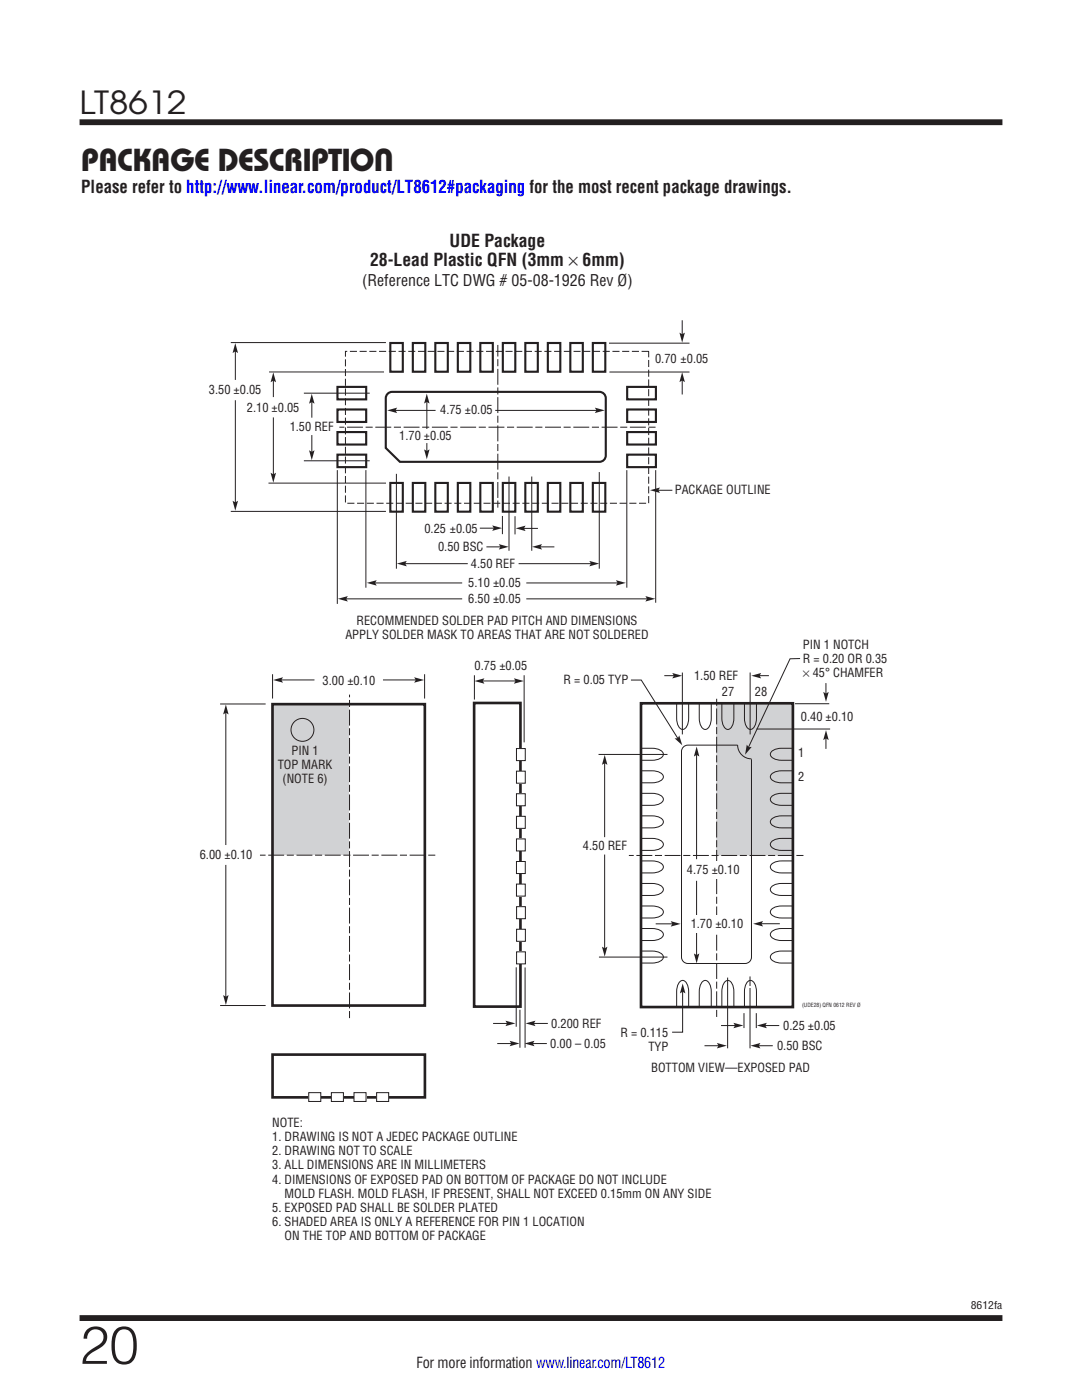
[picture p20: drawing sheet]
<svg xmlns="http://www.w3.org/2000/svg" width="216mm" height="279mm" viewBox="0 0 216 279" stroke-linecap="round" stroke-linejoin="round" font-family="sans-serif">
<defs><g id="words">
<text font-size="10.6" fill="#231f20" x="15.9" y="272.2">20</text>
<g font-size="6.3" fill="#231f20">
<text x="15.9" y="22.8">LT8612</text>
<text x="16.2" y="34.1">PACKAGE DESCRIPTION</text>
</g>
<g font-size="3.5" fill="#231f20">
<text x="16.2" y="38.5">Please refer to http://www.linear.com/product/LT8612#packaging for the most recent package drawings.</text>
<text x="73.8" y="53.1">28-Lead Plastic QFN (3mm × 6mm)</text>
<text x="89.7" y="49.2">UDE Package</text>
</g>
<text font-size="3.2" fill="#231f20" x="72.3" y="57">(Reference LTC DWG # 05-08-1926 Rev Ø)</text>
<text font-size="3" fill="#231f20" x="83.1" y="273.1">For more information www.linear.com/LT8612</text>
<g font-size="2.5" fill="#231f20">
<text x="130.7" y="72.4">0.70 ±0.05</text>
<text x="41.7" y="78.7">3.50 ±0.05</text>
<text x="49.3" y="82.1">2.10 ±0.05</text>
<text x="87.8" y="82.7">4.75 ±0.05</text>
<text x="57.8" y="86.1">1.50 REF</text>
<text x="79.7" y="87.9">1.70 ±0.05</text>
<text x="134.7" y="98.7">PACKAGE OUTLINE</text>
<text x="84.7" y="106.3">0.25 ±0.05</text>
<text x="87.4" y="110">0.50 BSC</text>
<text x="94" y="113.3">4.50 REF</text>
<text x="93.4" y="117.1">5.10 ±0.05</text>
<text x="71.1" y="124.6">RECOMMENDED SOLDER PAD PITCH AND DIMENSIONS</text>
<text x="93.4" y="120.3">6.50 ±0.05</text>
<text x="68.9" y="127.5">APPLY SOLDER MASK TO AREAS THAT ARE NOT SOLDERED</text>
<text x="160.2" y="129.5">PIN 1 NOTCH</text>
<text x="64.4" y="136.6">3.00 ±0.10</text>
<text x="94.7" y="133.7">0.75 ±0.05</text>
<text x="112.5" y="136.5">R = 0.05 TYP</text>
<text x="138.5" y="135.7">1.50 REF</text>
<text x="160.2" y="132.4">R = 0.20 OR 0.35</text>
<text x="160.2" y="135.2">× 45° CHAMFER</text>
<text x="144.1" y="139">27</text>
<text x="150.6" y="139">28</text>
<text x="159.8" y="143.8">0.40 ±0.10</text>
<text x="55.4" y="153.5">TOP MARK</text>
<text x="58.2" y="150.7">PIN 1</text>
<text x="159.3" y="151.1">1</text>
<text x="159.3" y="155.8">2</text>
<text x="56.4" y="156.3">(NOTE 6)</text>
<text x="39.9" y="171.5">6.00 ±0.10</text>
<text x="116.3" y="169.6">4.50 REF</text>
<text x="137.1" y="174.5">4.75 ±0.10</text>
<text x="137.8" y="185.2">1.70 ±0.10</text>
<text x="109.8" y="209.1">0.00 – 0.05</text>
<text x="110" y="205.1">0.200 REF</text>
<text x="123.8" y="207">R = 0.115</text>
<text x="129.4" y="209.8">TYP</text>
<text x="155.1" y="209.6">0.50 BSC</text>
<text x="156.3" y="205.5">0.25 ±0.05</text>
<text x="129.9" y="213.9">BOTTOM VIEW—EXPOSED PAD</text>
<text x="54.3" y="224.9">NOTE:</text>
<text x="54.3" y="227.7">1. DRAWING IS NOT A JEDEC PACKAGE OUTLINE</text>
<text x="54.3" y="230.6">2. DRAWING NOT TO SCALE</text>
<text x="54.3" y="233.4">3. ALL DIMENSIONS ARE IN MILLIMETERS</text>
<text x="54.3" y="236.2">4. DIMENSIONS OF EXPOSED PAD ON BOTTOM OF PACKAGE DO NOT INCLUDE</text>
<text x="56.8" y="239">MOLD FLASH. MOLD FLASH, IF PRESENT, SHALL NOT EXCEED 0.15mm ON ANY SIDE</text>
<text x="54.3" y="241.8">5. EXPOSED PAD SHALL BE SOLDER PLATED</text>
<text x="54.3" y="244.7">6. SHADED AREA IS ONLY A REFERENCE FOR PIN 1 LOCATION</text>
<text x="56.8" y="247.5">ON THE TOP AND BOTTOM OF PACKAGE</text>
</g>
<text font-size="2.1" fill="#231f20" x="193.7" y="261.2">8612fa</text>
<text font-size="1.1" fill="#231f20" x="160" y="201">(UDE28) QFN 0612 REV Ø</text>
</g></defs>
<path d="M15.9 24.4h184.1M15.9 263h184.1" fill="none" stroke="#231f20" stroke-width="1.2" stroke-linecap="butt"/>
<path d="M39.9 46.1h137.2v204.8h-137.2z" fill="#fff"/>
<g fill="#d1d2d4">
<path d="M142.9 140.4h15.3v30.3h-15.3z"/>
<path d="M54.3 140.5h15.4v30.1h-15.4z"/>
</g>
<path d="M54.4 140.5h30.4v60.2h-30.4z" fill="none" stroke="#231f20" stroke-width=".53"/>
<g fill="none" stroke="#231f20" stroke-width=".2">
<path d="M54.4 134.6v4.8M55.9 135.7h6.9M84.7 134.6v4.8M94.7 134.8v4.8M104.6 134.8v13.4"/>
<circle cx="60.4" cy="145.7" r="2.29"/>
</g>
<path d="M54.5 135.7l2-.5-.4 .5 .4 .5z" fill="#231f20"/>
<path d="M76.4 135.7h6.8" fill="none" stroke="#231f20" stroke-width=".2"/>
<path d="M82.6 135.2l2 .5-2 .5 .4-.5z" fill="#231f20"/>
<path d="M43.9 140.5h9.1M45.1 172.6v26.6M43.9 200.7h9.1" fill="none" stroke="#231f20" stroke-width=".2"/>
<path d="M44.5 198.6l.6 .3 .5-.3-.5 2z" fill="#231f20"/>
<path d="M45.1 142v26.6" fill="none" stroke="#231f20" stroke-width=".2"/>
<path d="M45.1 140.6l.5 2-.5-.3-.6 .3z" fill="#231f20"/>
<path d="M151.3 134.8h2.1" fill="none" stroke="#231f20" stroke-width=".2"/>
<path d="M149.9 134.9l2-.6-.3 .6 .3 .5z" fill="#231f20"/>
<path d="M132.6 134.8h2.1" fill="none" stroke="#231f20" stroke-width=".2"/>
<path d="M134.1 134.3l2 .6-2 .5 .4-.5z" fill="#231f20"/>
<path d="M151.7 184.3h3.9" fill="none" stroke="#231f20" stroke-width=".2"/>
<path d="M150.3 184.4l2-.6-.4 .6 .4 .5z" fill="#231f20"/>
<path d="M130.8 184.4h3.6" fill="none" stroke="#231f20" stroke-width=".2"/>
<path d="M133.8 183.8l2 .6-2 .5 .4-.5z" fill="#231f20"/>
<path d="M164.8 136.3v2.4M119.4 150.6h13.8M150.9 145.5h14.7M158.6 140.4h6.9M119.5 191h13.7" fill="none" stroke="#231f20" stroke-width=".2"/>
<path d="M164.3 138.1l.5 .3 .6-.3-.6 2z" fill="#231f20"/>
<path d="M164.8 147.1v2.4" fill="none" stroke="#231f20" stroke-width=".2"/>
<path d="M164.8 145.7l.6 2-.6-.3-.5 .3z" fill="#231f20"/>
<path d="M136.2 197.7v8.3h-2.1" fill="none" stroke="#231f20" stroke-width=".2"/>
<path d="M136.2 196.3l.6 1.9-.6-.3-.5 .3z" fill="#231f20"/>
<path d="M159.6 131.4l-2 .1-8.4 17.9" fill="none" stroke="#231f20" stroke-width=".2"/>
<path d="M149 148.6l.4 .5h.6l-1.3 1.5z" fill="#231f20"/>
<path d="M120.6 170.5v19" fill="none" stroke="#231f20" stroke-width=".2"/>
<path d="M120.1 188.9l.6 .4 .5-.4-.5 2z" fill="#231f20"/>
<path d="M120.6 152v15.1" fill="none" stroke="#231f20" stroke-width=".2"/>
<path d="M120.7 150.7l.5 1.9-.5-.3-.6 .3z" fill="#231f20"/>
<path d="M139 175.8v15.1" fill="none" stroke="#231f20" stroke-width=".2"/>
<path d="M138.5 190.3l.5 .3 .5-.3-.5 2z" fill="#231f20"/>
<path d="M139 150.4v21.1" fill="none" stroke="#231f20" stroke-width=".2"/>
<path d="M139 149l.5 2-.5-.3-.5 .3z" fill="#231f20"/>
<path d="M145.2 195.1v14.1M149.7 194.9v14.3M140.6 208.7h3" fill="none" stroke="#231f20" stroke-width=".2"/>
<path d="M143 208.1l2 .6-2 .5 .4-.5z" fill="#231f20"/>
<path d="M151.1 208.7h3.1" fill="none" stroke="#231f20" stroke-width=".2"/>
<path d="M149.7 208.7l2-.6-.3 .6 .3 .5z" fill="#231f20"/>
<path d="M152.4 204.7h3.1" fill="none" stroke="#231f20" stroke-width=".2"/>
<path d="M151 204.7l2-.6-.3 .6 .3 .5z" fill="#231f20"/>
<path d="M98.4 204.3h3M148.5 202.2v3M150.9 202.2v3" fill="none" stroke="#231f20" stroke-width=".2"/>
<path d="M100.9 203.7l1.9 .5-1.9 .6 .3-.6z" fill="#231f20"/>
<path d="M106.3 204.3h3" fill="none" stroke="#231f20" stroke-width=".2"/>
<path d="M104.9 204.2l1.9-.5-.3 .5 .3 .6z" fill="#231f20"/>
<path d="M99.2 208.3h3.1" fill="none" stroke="#231f20" stroke-width=".2"/>
<path d="M101.7 207.7l2 .6-2 .5 .3-.5z" fill="#231f20"/>
<path d="M106.1 208.3h3" fill="none" stroke="#231f20" stroke-width=".2"/>
<path d="M104.7 208.3l1.9-.6-.3 .6 .3 .5z" fill="#231f20"/>
<path d="M127.9 140.4h30.3v60.6h-30.3z" fill="none" stroke="#231f20" stroke-width=".53"/>
<g fill="#fff">
<path d="M145.5 196.9h1.7v.2h-1.7z"/>
<path d="M148.9 196.9h1.7v.2h-1.7z"/>
</g>
<path d="M94.6 140.3h9.2v60.6h-9.2zM54.4 210.5h30.4v8.5h-30.4z" fill="none" stroke="#231f20" stroke-width=".53"/>
<path d="M103.1 149.4h1.7v2.4h-1.7z" fill="#fff"/>
<path d="M103.1 149.4h1.7v2.4h-1.7z" fill="none" stroke="#231f20" stroke-width=".2"/>
<path d="M103.1 153.9h1.7v2.4h-1.7z" fill="#fff"/>
<path d="M103.1 153.9h1.7v2.4h-1.7z" fill="none" stroke="#231f20" stroke-width=".2"/>
<path d="M103.1 176.4h1.7v2.4h-1.7z" fill="#fff"/>
<path d="M103.1 176.4h1.7v2.4h-1.7z" fill="none" stroke="#231f20" stroke-width=".2"/>
<path d="M103.1 171.9h1.7v2.4h-1.7z" fill="#fff"/>
<path d="M103.1 171.9h1.7v2.4h-1.7z" fill="none" stroke="#231f20" stroke-width=".2"/>
<path d="M103.1 167.4h1.7v2.4h-1.7z" fill="#fff"/>
<path d="M103.1 167.4h1.7v2.4h-1.7z" fill="none" stroke="#231f20" stroke-width=".2"/>
<path d="M103.1 190h1.7v2.4h-1.7z" fill="#fff"/>
<path d="M103.1 190h1.7v2.4h-1.7z" fill="none" stroke="#231f20" stroke-width=".2"/>
<path d="M103.1 185.5h1.7v2.4h-1.7z" fill="#fff"/>
<path d="M103.1 185.5h1.7v2.4h-1.7z" fill="none" stroke="#231f20" stroke-width=".2"/>
<path d="M103.1 180.9h1.7v2.4h-1.7z" fill="#fff"/>
<path d="M103.1 180.9h1.7v2.4h-1.7z" fill="none" stroke="#231f20" stroke-width=".2"/>
<path d="M103.1 162.9h1.7v2.4h-1.7z" fill="#fff"/>
<path d="M103.1 162.9h1.7v2.4h-1.7z" fill="none" stroke="#231f20" stroke-width=".2"/>
<path d="M61.6 218.1h2.4v1.7h-2.4z" fill="#fff"/>
<path d="M61.6 218.1h2.4v1.7h-2.4z" fill="none" stroke="#231f20" stroke-width=".2"/>
<path d="M66.1 218.1h2.4v1.7h-2.4z" fill="#fff"/>
<path d="M66.1 218.1h2.4v1.7h-2.4z" fill="none" stroke="#231f20" stroke-width=".2"/>
<path d="M70.6 218.1h2.4v1.7h-2.4z" fill="#fff"/>
<path d="M70.6 218.1h2.4v1.7h-2.4z" fill="none" stroke="#231f20" stroke-width=".2"/>
<path d="M75.2 218.1h2.4v1.7h-2.4z" fill="#fff"/>
<path d="M75.2 218.1h2.4v1.7h-2.4z" fill="none" stroke="#231f20" stroke-width=".2"/>
<path d="M103.1 158.4h1.7v2.4h-1.7z" fill="#fff"/>
<path d="M103.1 158.4h1.7v2.4h-1.7z" fill="none" stroke="#231f20" stroke-width=".2"/>
<path d="M94.7 135.9l2-.5-.4 .5 .4 .6z" fill="#231f20"/>
<path d="M96.1 135.9h7" fill="none" stroke="#231f20" stroke-width=".2"/>
<path d="M102.5 135.4l2 .5-2 .6 .4-.6z" fill="#231f20"/>
<path d="M136.1 75.7v3M103 193v11.9M104.8 193.1v16M103.7 201.5v7.6" fill="none" stroke="#231f20" stroke-width=".2"/>
<path d="M130.8 85.3h-63.1M99.3 101.3v-32.5M86.9 170.7h-35M160.3 170.7h-34.8M69.7 203.2v-64.6M143 203v-64" fill="none" stroke="#231f20" stroke-width=".2" stroke-dasharray="1.4 .5 3.2 .5" stroke-linecap="butt"/>
<path d="M136.1 74.3l.6 2-.6-.4-.5 .4z" fill="#231f20"/>
<path d="M136.1 63.9v3.1" fill="none" stroke="#231f20" stroke-width=".2"/>
<path d="M135.6 66.4l.5 .3 .6-.3-.6 2z" fill="#231f20"/>
<path d="M121.5 68.5h16.1M121.6 74.2h16M95.7 105.4h3.1" fill="none" stroke="#231f20" stroke-width=".2"/>
<path d="M98.2 104.9l2 .5-2 .5 .3-.5z" fill="#231f20"/>
<path d="M104.3 105.5h3" fill="none" stroke="#231f20" stroke-width=".2"/>
<path d="M102.9 105.4l2-.5-.4 .5 .4 .6z" fill="#231f20"/>
<path d="M97.1 109.1h3M100.3 103v3.6M102.8 103v3.6" fill="none" stroke="#231f20" stroke-width=".2"/>
<path d="M99.5 108.6l2 .5-2 .6 .4-.6z" fill="#231f20"/>
<path d="M107.6 109.1h3" fill="none" stroke="#231f20" stroke-width=".2"/>
<path d="M106.2 109.1l2-.5-.4 .5 .4 .6z" fill="#231f20"/>
<path d="M103.5 112.5h14.7" fill="none" stroke="#231f20" stroke-width=".2"/>
<path d="M117.6 111.9l2 .6-2 .5 .3-.5z" fill="#231f20"/>
<path d="M80.6 112.5h12.7" fill="none" stroke="#231f20" stroke-width=".2"/>
<path d="M79.2 112.5l2-.6-.4 .6 .4 .5z" fill="#231f20"/>
<path d="M85.2 79.9v5.7" fill="none" stroke="#231f20" stroke-width=".2"/>
<path d="M85.2 78.6l.5 1.9-.5-.3-.6 .3z" fill="#231f20"/>
<path d="M85.2 88.4v1.9" fill="none" stroke="#231f20" stroke-width=".2"/>
<path d="M84.6 89.7l.6 .3 .5-.3-.5 2z" fill="#231f20"/>
<path d="M105 116.3h18.5" fill="none" stroke="#231f20" stroke-width=".2"/>
<path d="M122.9 115.8l2 .5-2 .6 .3-.6z" fill="#231f20"/>
<path d="M74.6 116.3h17.6" fill="none" stroke="#231f20" stroke-width=".2"/>
<path d="M73.2 116.3l2-.5-.4 .5 .4 .6z" fill="#231f20"/>
<path d="M105 119.5h24.4" fill="none" stroke="#231f20" stroke-width=".2"/>
<path d="M128.8 119l2 .5-2 .6 .3-.6z" fill="#231f20"/>
<path d="M68.8 119.5h23.4" fill="none" stroke="#231f20" stroke-width=".2"/>
<path d="M67.4 119.5l2-.5-.3 .5 .3 .6z" fill="#231f20"/>
<path d="M62.2 80v3.4M101.6 95.1v14.8M106.1 95.1v14.8" fill="none" stroke="#231f20" stroke-width=".2"/>
<path d="M62.2 78.6l.6 2-.6-.4-.5 .4z" fill="#231f20"/>
<path d="M62.2 86.8v3.6" fill="none" stroke="#231f20" stroke-width=".2"/>
<path d="M61.7 89.9l.5 .3 .6-.3-.6 1.9z" fill="#231f20"/>
<path d="M54.5 75.7v3.5" fill="none" stroke="#231f20" stroke-width=".2"/>
<path d="M54.5 74.3l.6 2-.6-.3-.5 .3z" fill="#231f20"/>
<path d="M54.5 83.3v11.6" fill="none" stroke="#231f20" stroke-width=".2"/>
<path d="M54 94.3l.5 .4 .6-.4-.6 2z" fill="#231f20"/>
<path d="M47 69.9v5.9" fill="none" stroke="#231f20" stroke-width=".2"/>
<path d="M46.9 68.5l.6 2-.6-.4-.5 .4z" fill="#231f20"/>
<path d="M47 79.9v20.6" fill="none" stroke="#231f20" stroke-width=".2"/>
<path d="M46.4 99.9l.5 .4 .6-.4-.6 2z" fill="#231f20"/>
<path d="M46.1 68.4h30.9M53.7 74.2h22.9M53.6 96.4h23.4M67.3 93.8v26.7M73 93.8v23.5M79.1 94.6v18.9M119.6 94.2v19.3M125.1 93.8v23.5M130.8 93.8v26.5M131.1 97.8h3.1M46.1 102.1h30.9" fill="none" stroke="#231f20" stroke-width=".2"/>
<path d="M129.7 97.8l2-.5-.3 .5 .3 .6z" fill="#231f20"/>
<path d="M125.9 135.7h2.1l7.4 11.9M136.2 134.2v12.4" fill="none" stroke="#231f20" stroke-width=".2"/>
<path d="M134.6 147.4l.7-.1 .2-.5 .6 1.9z" fill="#231f20"/>
<path d="M147.2 148.7h-9.9a1.27 1.27 0 0 0-1.3 1.3v41a1.27 1.27 0 0 0 1.3 1.3h11.4a1.27 1.27 0 0 0 1.2-1.3v-39.5" fill="none" stroke="#231f20" stroke-width=".2"/>
<g fill="#fff">
<path d="M137.5 182.5h7.9v3.6h-7.9z"/>
<path d="M137.5 171.8h7.9v3.6h-7.9z"/>
</g>
<path d="M98.8 81.9h20.5M149.7 134.2v12.4" fill="none" stroke="#231f20" stroke-width=".2"/>
<path d="M118.7 81.4l2 .5-2 .5 .3-.5z" fill="#231f20"/>
<path d="M78.7 81.9h8.2" fill="none" stroke="#231f20" stroke-width=".2"/>
<path d="M77.3 81.9l1.9-.5-.3 .5 .3 .5z" fill="#231f20"/>
<g fill="none" stroke="#231f20" stroke-width=".2">
<path d="M60.6 78.5h13.2M60.6 92h13.2M127.9 149.3a6.8 6.8 0 0 1 3.8 .4 .87 .87 0 0 1 .7 .8 .87 .87 0 0 1-.7 .9 6.8 6.8 0 0 1-3.8 .3M127.9 153.8a6.8 6.8 0 0 1 3.8 .4 .87 .87 0 0 1 .7 .8 .87 .87 0 0 1-.7 .9 6.8 6.8 0 0 1-3.8 .3M127.9 158.3a6.8 6.8 0 0 1 3.8 .4 .87 .87 0 0 1 .7 .8 .87 .87 0 0 1-.7 .9 6.8 6.8 0 0 1-3.8 .3M135 140.4v2.9a1.99 1.99 0 0 0 1.2 2.3 1.99 1.99 0 0 0 1.2-2.3v-2.9M139.5 140.4v2.9a1.99 1.99 0 0 0 1.2 2.3 1.99 1.99 0 0 0 1.2-2.3v-2.9M144 140.4v2.9a1.99 1.99 0 0 0 1.2 2.3 1.99 1.99 0 0 0 1.2-2.3v-2.9M147.2 148.7a2.76 2.76 0 0 0 2.7 2.7M148.5 140.4v2.9a1.99 1.99 0 0 0 1.2 2.3 1.99 1.99 0 0 0 1.2-2.3v-2.9M158.2 149.3a6.8 6.8 0 0 0-3.8 .4 .87 .87 0 0 0-.7 .8 .87 .87 0 0 0 .7 .9 6.8 6.8 0 0 0 3.8 .3M158.2 153.8a6.8 6.8 0 0 0-3.8 .4 .87 .87 0 0 0-.7 .8 .87 .87 0 0 0 .7 .9 6.8 6.8 0 0 0 3.8 .3"/>
<path d="M158.2 158.3a6.8 6.8 0 0 0-3.8 .4 .87 .87 0 0 0-.7 .8 .87 .87 0 0 0 .7 .9 6.8 6.8 0 0 0 3.8 .3M127.9 171.8a6.8 6.8 0 0 1 3.8 .4 .87 .87 0 0 1 .7 .8 .87 .87 0 0 1-.7 .9 6.8 6.8 0 0 1-3.8 .3M127.9 176.3a6.8 6.8 0 0 1 3.8 .4 .87 .87 0 0 1 .7 .8 .87 .87 0 0 1-.7 .9 6.8 6.8 0 0 1-3.8 .3M127.9 167.3a6.8 6.8 0 0 1 3.8 .4 .87 .87 0 0 1 .7 .8 .87 .87 0 0 1-.7 .9 6.8 6.8 0 0 1-3.8 .3M127.9 162.8a6.8 6.8 0 0 1 3.8 .4 .87 .87 0 0 1 .7 .8 .87 .87 0 0 1-.7 .9 6.8 6.8 0 0 1-3.8 .3M158.2 171.8a6.8 6.8 0 0 0-3.8 .4 .87 .87 0 0 0-.7 .8 .87 .87 0 0 0 .7 .9 6.8 6.8 0 0 0 3.8 .3M158.2 176.3a6.8 6.8 0 0 0-3.8 .4 .87 .87 0 0 0-.7 .8 .87 .87 0 0 0 .7 .9 6.8 6.8 0 0 0 3.8 .3M158.2 167.3a6.8 6.8 0 0 0-3.8 .4 .87 .87 0 0 0-.7 .8 .87 .87 0 0 0 .7 .9 6.8 6.8 0 0 0 3.8 .3M158.2 162.8a6.8 6.8 0 0 0-3.8 .4 .87 .87 0 0 0-.7 .8 .87 .87 0 0 0 .7 .9 6.8 6.8 0 0 0 3.8 .3M127.9 185.3a6.8 6.8 0 0 1 3.8 .4 .87 .87 0 0 1 .7 .8 .87 .87 0 0 1-.7 .9 6.8 6.8 0 0 1-3.8 .3M127.9 189.8a6.8 6.8 0 0 1 3.8 .4 .87 .87 0 0 1 .7 .8 .87 .87 0 0 1-.7 .8 6.8 6.8 0 0 1-3.8 .4M127.9 180.8a6.8 6.8 0 0 1 3.8 .4 .87 .87 0 0 1 .7 .8 .87 .87 0 0 1-.7 .9 6.8 6.8 0 0 1-3.8 .3"/>
<path d="M158.2 185.3a6.8 6.8 0 0 0-3.8 .4 .87 .87 0 0 0-.7 .8 .87 .87 0 0 0 .7 .9 6.8 6.8 0 0 0 3.8 .3M158.2 189.8a6.8 6.8 0 0 0-3.8 .4 .87 .87 0 0 0-.7 .8 .87 .87 0 0 0 .7 .8 6.8 6.8 0 0 0 3.8 .4M158.2 180.8a6.8 6.8 0 0 0-3.8 .4 .87 .87 0 0 0-.7 .8 .87 .87 0 0 0 .7 .9 6.8 6.8 0 0 0 3.8 .3M135 200.8v-2.9a1.99 1.99 0 0 1 1.2-2.2 1.99 1.99 0 0 1 1.2 2.2v2.9M139.5 200.8v-2.9a1.99 1.99 0 0 1 1.2-2.2 1.99 1.99 0 0 1 1.2 2.2v2.9M144 200.8v-2.9a1.99 1.99 0 0 1 1.2-2.2 1.99 1.99 0 0 1 1.2 2.2v2.9M148.5 200.8v-2.9a1.99 1.99 0 0 1 1.2-2.2 1.99 1.99 0 0 1 1.2 2.2v2.9"/>
</g>
<path d="M68.9 70.1h60.5v30.3h-60.5z" fill="none" stroke="#231f20" stroke-width=".2" stroke-dasharray="1.4 .5" stroke-linecap="butt"/>
<g fill="none" stroke="#231f20" stroke-width=".42">
<path d="M67.3 77.2h5.8v2.5h-5.8zM77.5 78.5l.7-.3h41.4a1.27 1.27 0 0 1 1.3 1.3v11.4a1.27 1.27 0 0 1-1.3 1.3h-39.8l-2.8-2.8v-9.9v-.4zM77.9 68.5h2.5v5.7h-2.5zM82.4 68.5h2.5v5.7h-2.5zM86.9 68.5h2.5v5.7h-2.5zM91.4 68.5h2.4v5.7h-2.4zM95.8 68.5h2.5v5.7h-2.5zM100.3 68.5h2.5v5.7h-2.5zM104.8 68.5h2.5v5.7h-2.5zM109.3 68.5h2.5v5.7h-2.5zM113.8 68.5h2.5v5.7h-2.5zM118.3 68.5h2.5v5.7h-2.5z"/>
<path d="M125.1 77.2h5.8v2.5h-5.8zM67.3 81.7h5.8v2.5h-5.8zM67.3 86.2h5.8v2.5h-5.8zM67.3 90.7h5.8v2.5h-5.8zM77.9 96.4h2.5v5.7h-2.5zM82.4 96.4h2.5v5.7h-2.5zM86.9 96.4h2.5v5.7h-2.5zM91.4 96.4h2.4v5.7h-2.4zM95.8 96.4h2.5v5.7h-2.5zM100.3 96.4h2.5v5.7h-2.5zM104.8 96.4h2.5v5.7h-2.5zM109.3 96.4h2.5v5.7h-2.5z"/>
<path d="M113.8 96.4h2.5v5.7h-2.5zM118.3 96.4h2.5v5.7h-2.5zM125.1 81.7h5.8v2.5h-5.8zM125.1 86.2h5.8v2.5h-5.8zM125.1 90.7h5.8v2.5h-5.8z"/>
</g>
<path d="M146 203.8h.8v1.7h-.8z" fill="#fff"/>
<path d="M143.9 204.7h3" fill="none" stroke="#231f20" stroke-width=".2"/>
<path d="M146.3 204.1l2 .6-2 .5 .4-.5z" fill="#231f20"/>
<use href="#words"/>
</svg>
